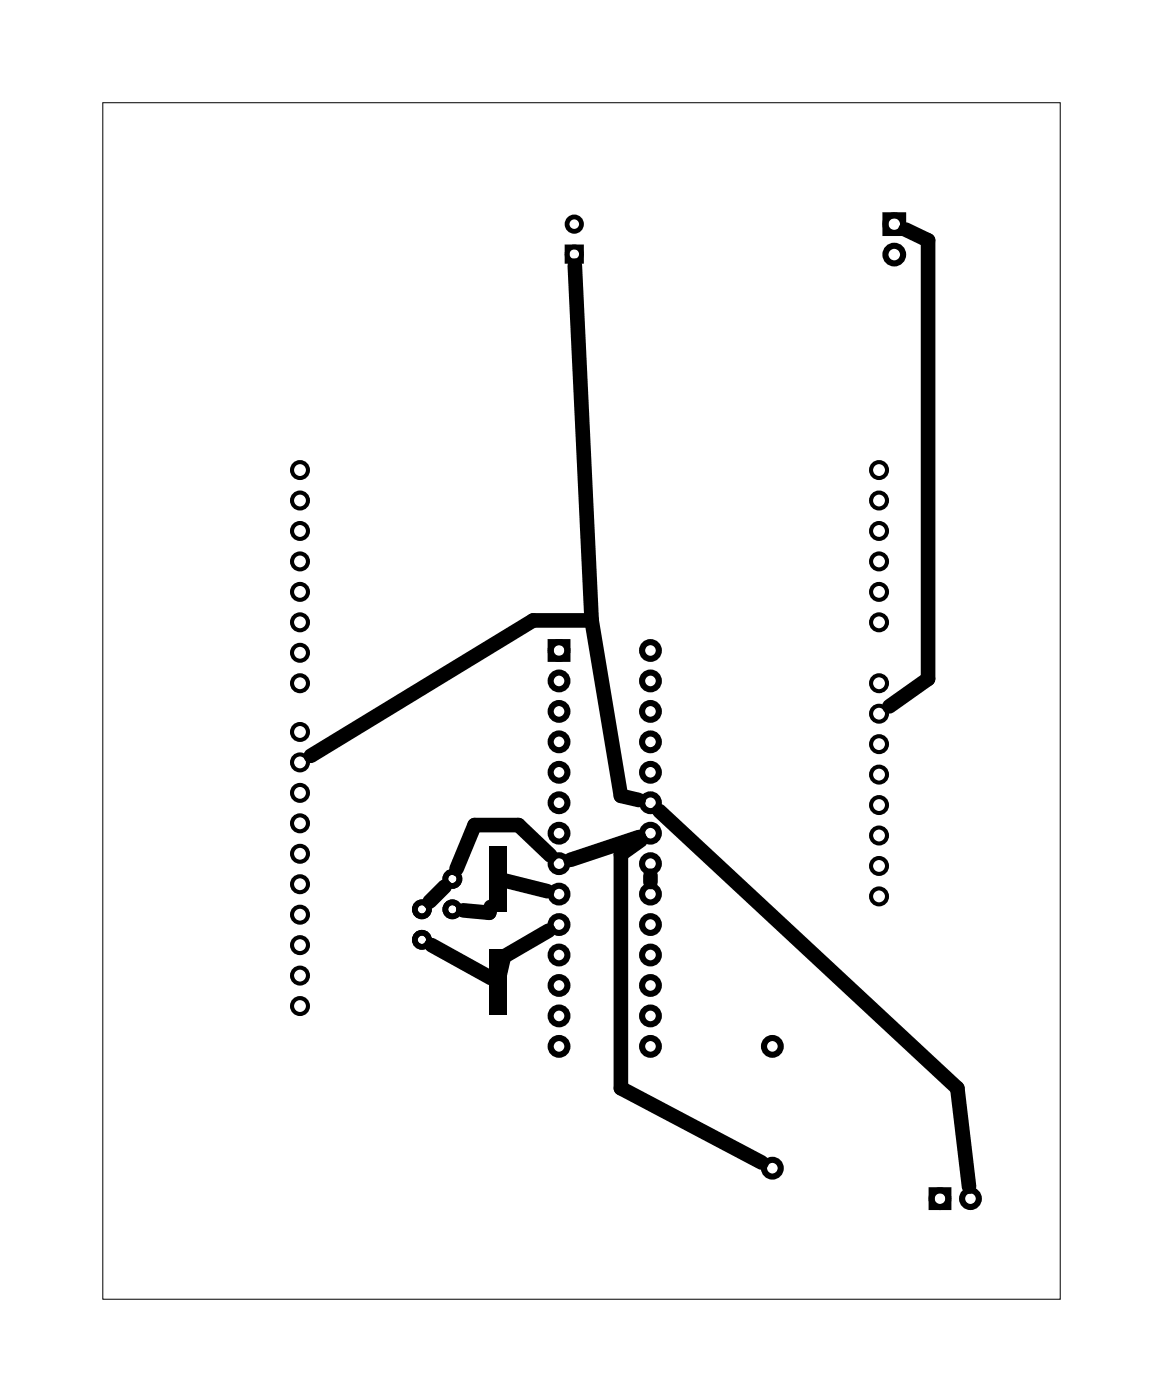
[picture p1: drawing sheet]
<svg xmlns="http://www.w3.org/2000/svg" width="97mm" height="117mm" viewBox="0 0 97 117" stroke-linecap="round" stroke-linejoin="round" font-family="sans-serif">
<path d="M8.6 8.6h79.8v99.8h-79.8z" fill="none" stroke="#000" stroke-width=".08"/>
<g fill="none" stroke="#000" stroke-width=".51">
<path d="M73.8 18h1.5v1.4h-1.5zM45.9 53.6h1.4v1.4h-1.4zM77.6 99.3h1.4v1.4h-1.4z"/>
<circle cx="74.5" cy="18.7" r=".74"/>
<circle cx="74.5" cy="21.2" r=".74"/>
<circle cx="46.6" cy="59.3" r=".7"/>
<circle cx="46.6" cy="56.8" r=".7"/>
<circle cx="46.6" cy="54.3" r=".7"/>
<circle cx="54.2" cy="56.8" r=".7"/>
<circle cx="54.2" cy="59.3" r=".7"/>
<circle cx="54.2" cy="54.3" r=".7"/>
<circle cx="46.6" cy="61.9" r=".7"/>
<circle cx="46.6" cy="69.5" r=".7"/>
<circle cx="46.6" cy="72" r=".7"/>
<circle cx="46.6" cy="67" r=".7"/>
<circle cx="46.6" cy="64.4" r=".7"/>
<circle cx="46.6" cy="74.6" r=".7"/>
<circle cx="46.6" cy="77.1" r=".7"/>
<circle cx="46.6" cy="79.7" r=".7"/>
<circle cx="54.2" cy="72" r=".7"/>
<circle cx="54.2" cy="61.9" r=".7"/>
<circle cx="54.2" cy="67" r=".7"/>
<circle cx="54.2" cy="69.5" r=".7"/>
<circle cx="54.2" cy="64.4" r=".7"/>
<circle cx="54.2" cy="74.6" r=".7"/>
<circle cx="54.2" cy="77.1" r=".7"/>
<circle cx="54.2" cy="79.7" r=".7"/>
<circle cx="46.6" cy="87.3" r=".7"/>
<circle cx="46.6" cy="82.2" r=".7"/>
<circle cx="46.6" cy="84.7" r=".7"/>
<circle cx="54.2" cy="82.2" r=".7"/>
<circle cx="54.2" cy="87.3" r=".7"/>
<circle cx="54.2" cy="84.7" r=".7"/>
<circle cx="64.4" cy="87.3" r=".7"/>
<circle cx="64.4" cy="97.4" r=".7"/>
<circle cx="78.3" cy="100" r=".7"/>
<circle cx="80.9" cy="100" r=".7"/>
</g>
<g fill="none" stroke="#000" stroke-width=".4">
<path d="M47.3 20.6h1.2v1.2h-1.2z"/>
<circle cx="47.9" cy="18.7" r=".6"/>
<circle cx="47.9" cy="21.2" r=".6"/>
</g>
<g fill="none" stroke="#000" stroke-width=".34">
<circle cx="25" cy="39.2" r=".66"/>
<circle cx="73.3" cy="39.2" r=".66"/>
<circle cx="25" cy="54.4" r=".66"/>
<circle cx="25" cy="46.8" r=".66"/>
<circle cx="25" cy="49.4" r=".66"/>
<circle cx="25" cy="57" r=".66"/>
<circle cx="25" cy="51.9" r=".66"/>
<circle cx="25" cy="41.7" r=".66"/>
<circle cx="25" cy="44.3" r=".66"/>
<circle cx="73.3" cy="44.3" r=".66"/>
<circle cx="73.3" cy="59.5" r=".66"/>
<circle cx="73.3" cy="46.8" r=".66"/>
<circle cx="73.3" cy="41.7" r=".66"/>
<circle cx="73.3" cy="51.9" r=".66"/>
<circle cx="73.3" cy="57" r=".66"/>
<circle cx="73.3" cy="49.4" r=".66"/>
<circle cx="25" cy="63.6" r=".66"/>
<circle cx="25" cy="61.1" r=".66"/>
<circle cx="25" cy="76.3" r=".66"/>
<circle cx="25" cy="78.8" r=".66"/>
<circle cx="25" cy="71.2" r=".66"/>
<circle cx="25" cy="66.1" r=".66"/>
<circle cx="25" cy="68.7" r=".66"/>
<circle cx="25" cy="73.8" r=".66"/>
<circle cx="73.3" cy="72.2" r=".66"/>
<circle cx="73.3" cy="74.8" r=".66"/>
<circle cx="73.3" cy="69.7" r=".66"/>
<circle cx="73.3" cy="67.1" r=".66"/>
<circle cx="73.3" cy="64.6" r=".66"/>
<circle cx="73.3" cy="62.1" r=".66"/>
<circle cx="25" cy="81.4" r=".66"/>
<circle cx="25" cy="83.9" r=".66"/>
</g>
<g fill="none" stroke="#000" stroke-width=".48">
<circle cx="35.2" cy="78.4" r=".59"/>
<circle cx="35.2" cy="75.8" r=".59"/>
<circle cx="37.7" cy="75.8" r=".59"/>
<circle cx="37.7" cy="73.3" r=".59"/>
</g>
<path d="M40.8 70.6h1.5v5.5h-1.5zM40.8 79.2h1.5v5.5h-1.5z" fill="#000"/>
<g fill="none" stroke="#000" stroke-width="1.2">
<path d="M75.5 19.1l1.9 .9v36.6l-3.3 2.3M47.9 22.2l1.4 29.5M49.3 51.7h-4.9l-18.5 11.3M49.3 51.7l2.4 14.7 1.5 .3M36 78.8l4.9 2.8M37.1 74l-1.3 1.2M40.9 75.6l-.1 .5-2.2-.2M42.1 73.5l3.5 .8M45.7 77.6l-3.7 2.2-.5 2.1M45.9 71.3l-2.7-2.5h-3.6l-1.5 3.7M53.3 69.8l-5.7 1.9M53.4 70.1l-1.7 1.2v19.5l11.8 6.2"/>
<path d="M54.2 73v.6M55 67.6l24.8 23.2 1 8.2"/>
</g>
</svg>
